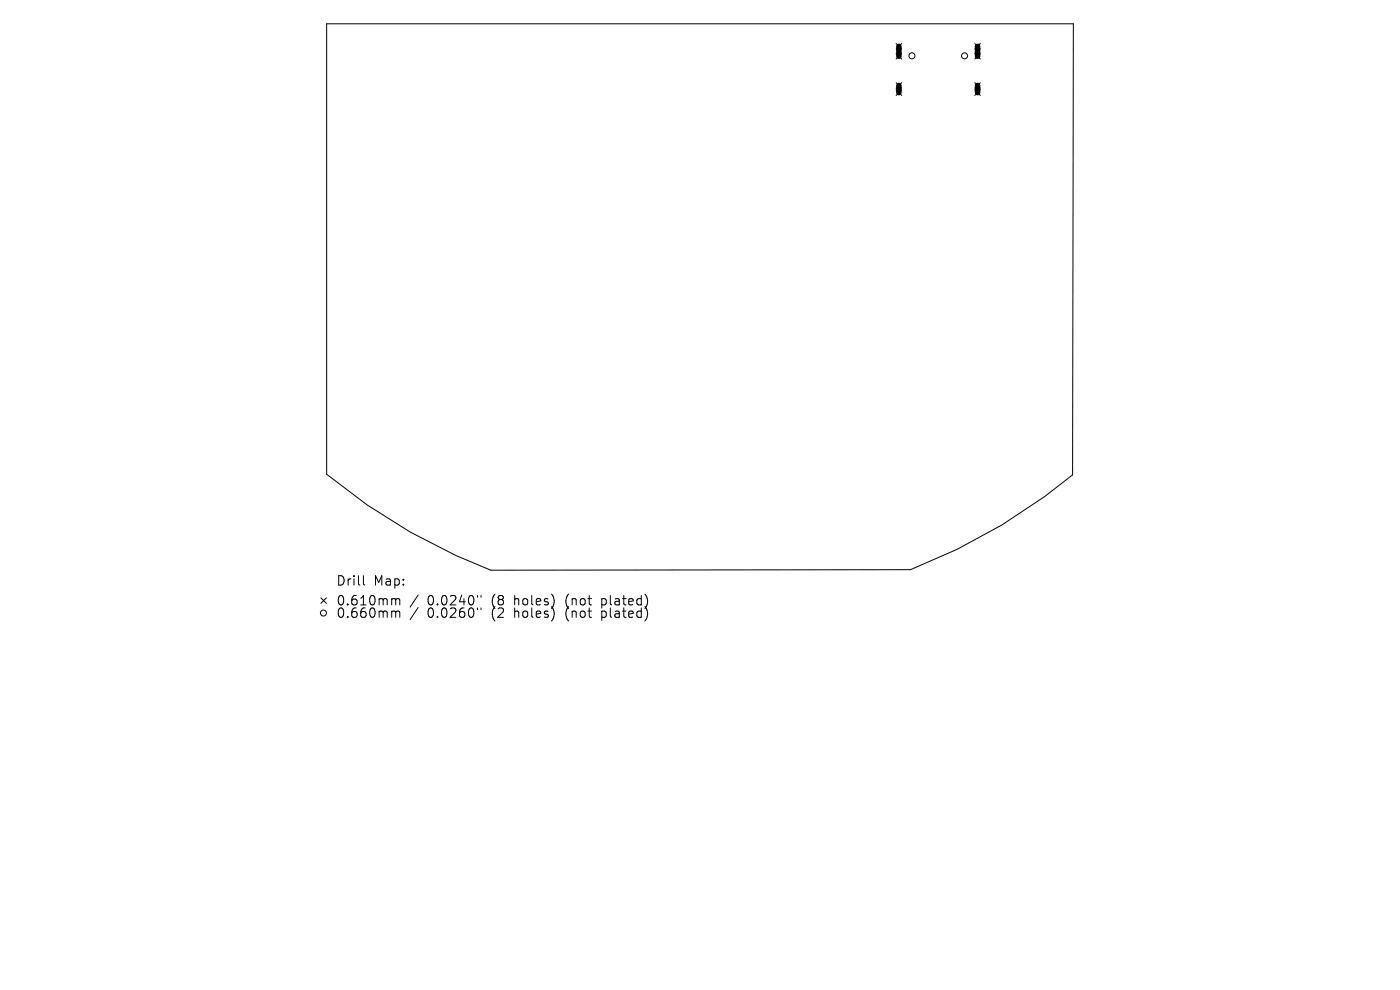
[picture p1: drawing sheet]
<svg xmlns="http://www.w3.org/2000/svg" width="297mm" height="210mm" viewBox="0 0 297 210" stroke-linecap="round" stroke-linejoin="round" font-family="sans-serif">
<defs><g id="words">
<g font-size="2.8">
<text x="71.2" y="124.5">Drill</text>
<text x="79.3" y="124.5">Map:</text>
<text x="71.2" y="128.7">0.610mm</text>
<text x="71.2" y="131.3">0.660mm</text>
<text x="90.7" y="128.7">0.0240&quot;</text>
<text x="90.7" y="131.3">0.0260&quot;</text>
<text x="104.4" y="128.7">(8</text>
<text x="104.4" y="131.3">(2</text>
<text x="109.4" y="128.7">holes)</text>
<text x="109.4" y="131.3">holes)</text>
<text x="120.4" y="128.7">(not</text>
<text x="120.4" y="131.3">(not</text>
<text x="128.3" y="128.7">plated)</text>
<text x="128.3" y="131.3">plated)</text>
</g>
</g></defs>
<g fill="none" stroke="#000" stroke-width=".21">
<path d="M69.3 5h158.4l-.2 95.7a124.1 124.1 0 0 1-34.3 20.1l-89.1 .2a124.1 124.1 0 0 1-34.8-20.4zM190.1 17.5l1.2 1.2M190.1 19.1l1.2 1.1M190.1 9.2l1.2 1.2M190.1 11.3l1.2 1.2M191.3 17.5l-1.2 1.2M191.3 19.1l-1.2 1.1M191.3 9.2l-1.2 1.2M191.3 11.3l-1.2 1.2M206.8 9.2l1.2 1.2M206.8 11.3l1.2 1.2M206.8 17.5l1.2 1.2"/>
<path d="M206.8 19.1l1.2 1.1M208 9.2l-1.2 1.2M208 11.3l-1.2 1.2M208 17.5l-1.2 1.2M208 19.1l-1.2 1.1M68.1 126.8l1.1 1.2M69.2 126.8l-1.1 1.2M77.1 122.1v1.7l.3 .3M83.4 127h.3l.3 .3M83.4 129.6h.3l.3 .3M84 127.3l.2-.3 .5 .1 .1 1.2M84 127.3v1"/>
<path d="M84 129.9v1.1M84 129.9l.2-.3 .5 .1 .1 1.3M88.7 126.2l-1.7 2.6M88.7 128.9l-1.7 2.5M101.3 126.3v.4M101.3 129v.3M102 126.3v.4M102 129v.3"/>
<circle cx="193.5" cy="11.8" r=".64"/>
<circle cx="204.6" cy="11.8" r=".64"/>
<circle cx="68.6" cy="130" r=".64"/>
</g>
<path d="M190.7 18.1v1.6M190.7 9.8v2.1M207.4 9.8v2.1M207.4 18.1v1.6" fill="none" stroke="#000" stroke-width="1.2"/>
<use href="#words"/>
</svg>
